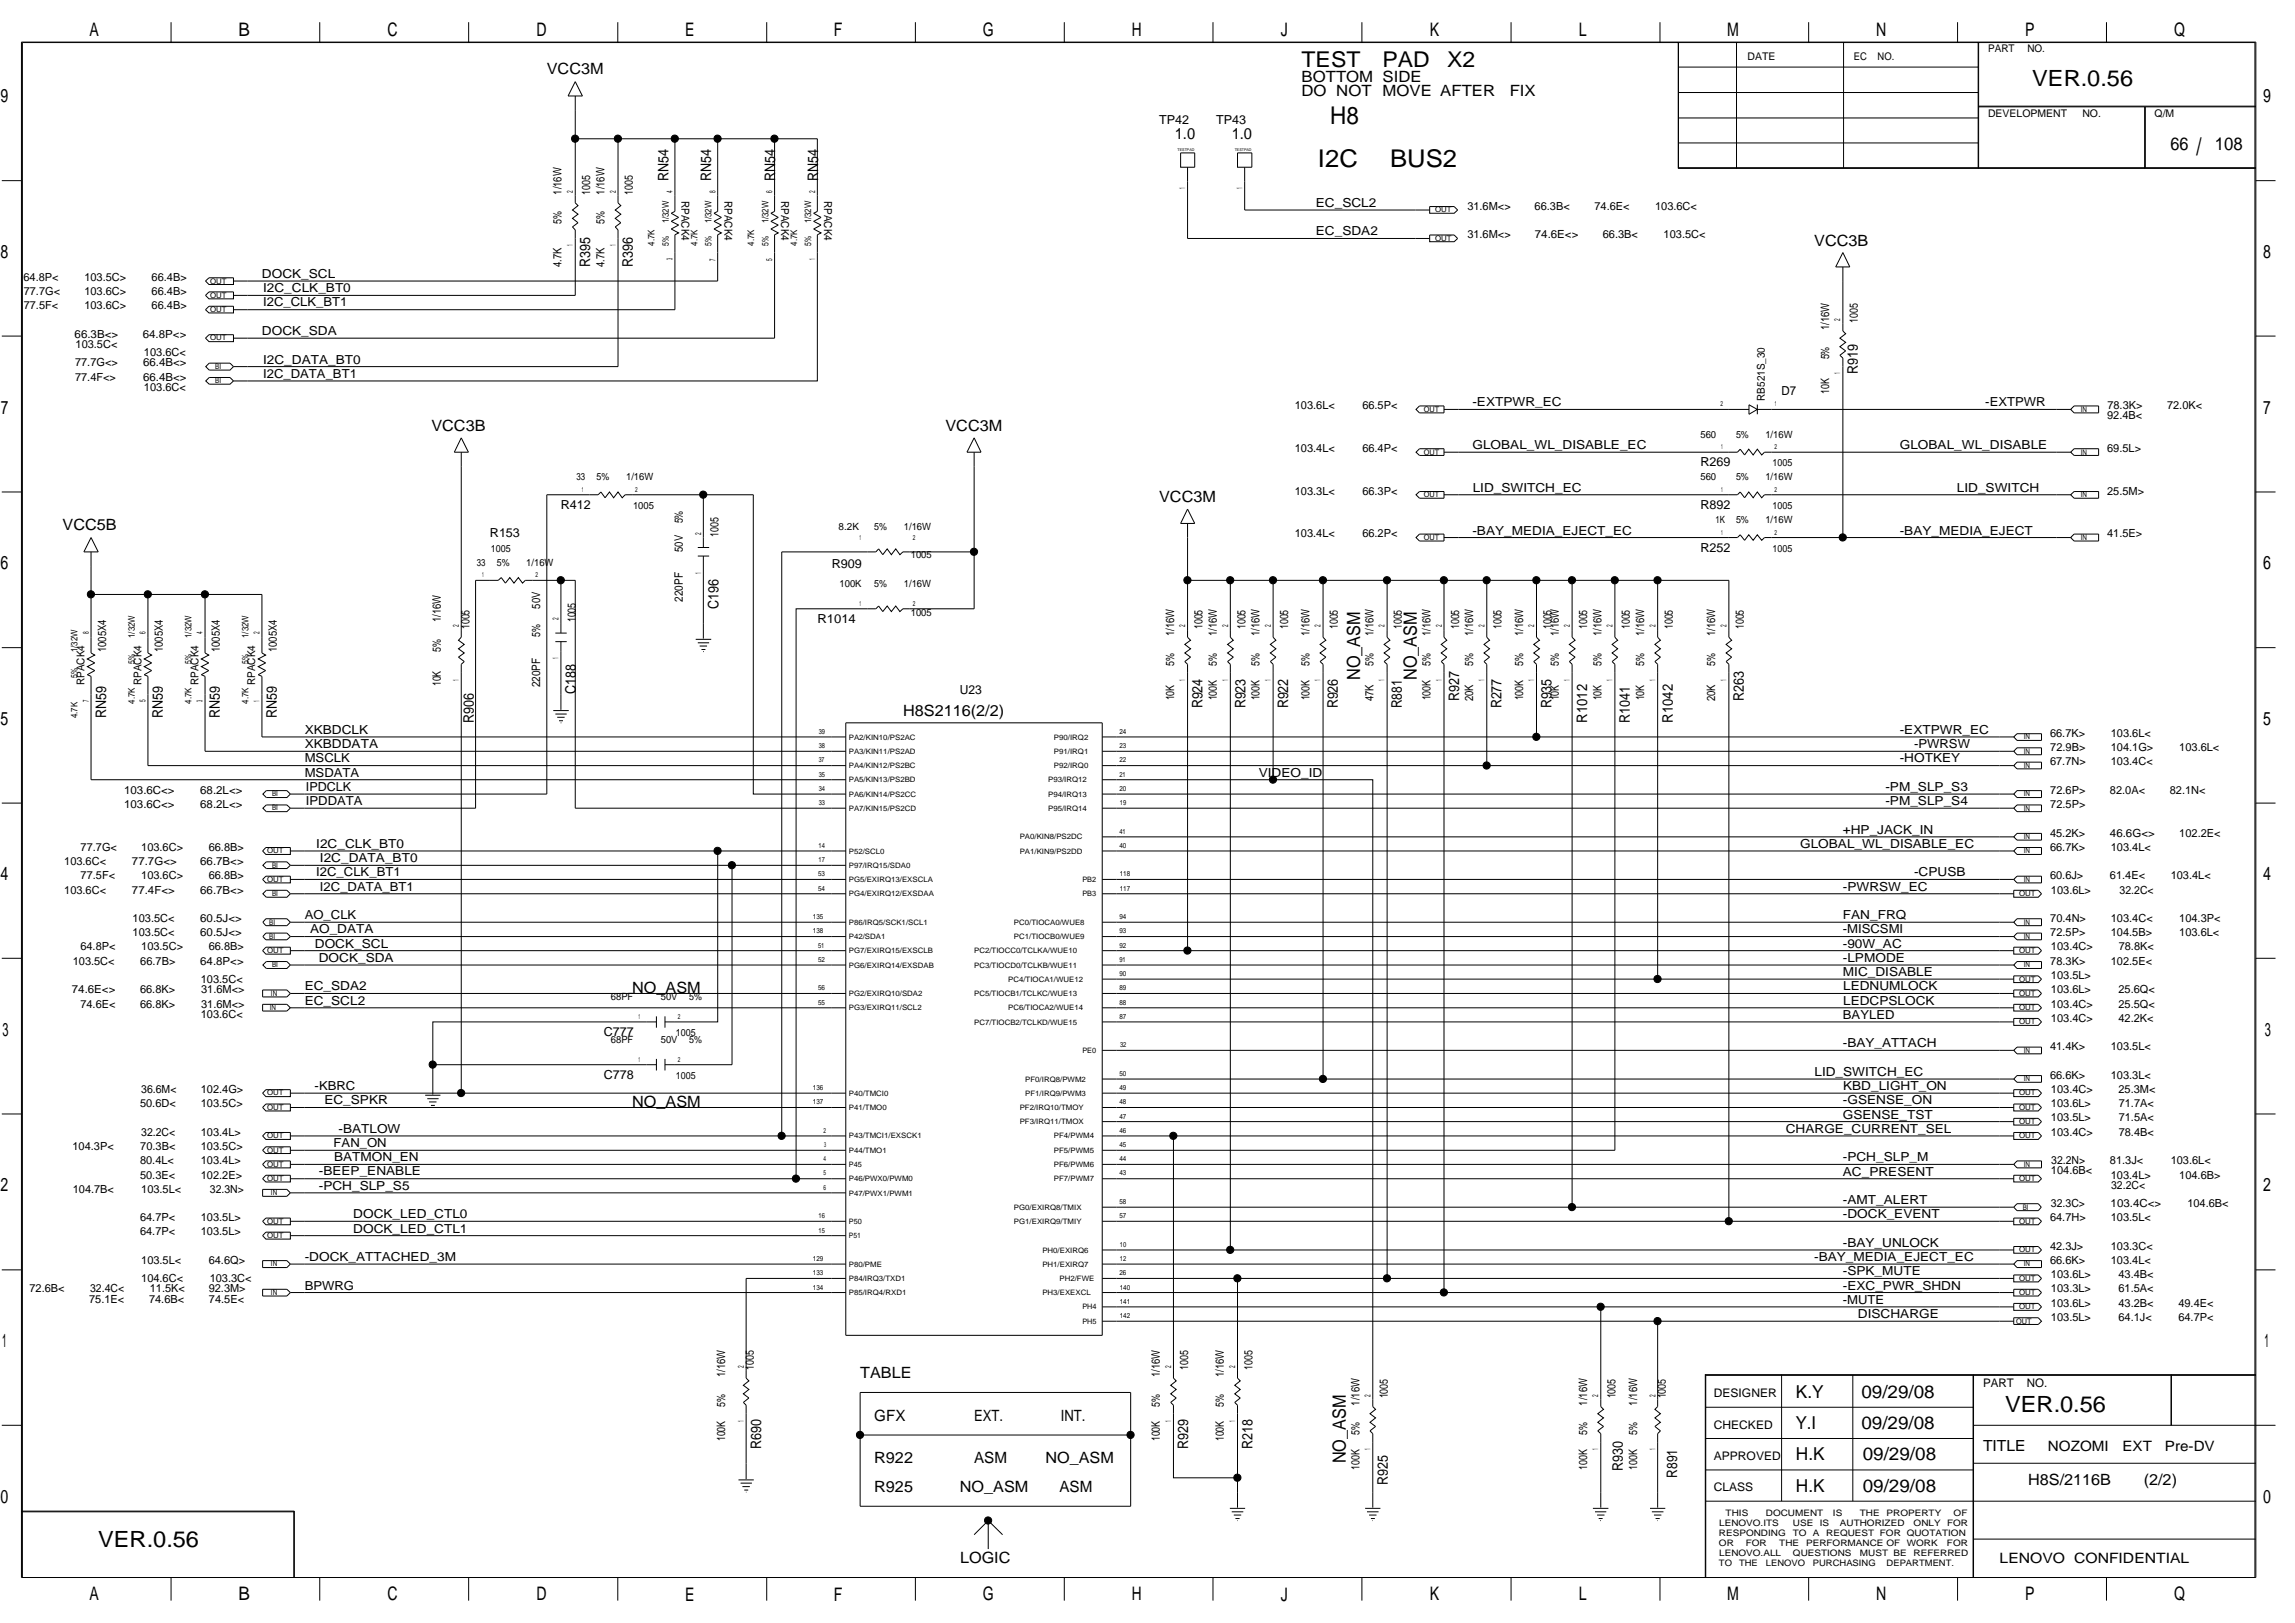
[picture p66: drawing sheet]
<svg xmlns="http://www.w3.org/2000/svg" width="420mm" height="297mm" viewBox="0 0 420 297" stroke-linecap="round" stroke-linejoin="round" font-family="sans-serif">
<defs><g id="words">
<g font-size="4.5">
<text x="243.5" y="22.7">H8</text>
<text x="241.3" y="30.6">I2C</text>
<text x="254.5" y="30.6">BUS2</text>
</g>
<text font-size="4.4" x="402.1" y="28.4">/</text>
<g font-size="4.1">
<text x="372.1" y="15.7">VER.0.56</text>
<text x="367.1" y="258.4">VER.0.56</text>
<text x="18" y="283.2">VER.0.56</text>
</g>
<g font-size="4">
<text x="238.3" y="12.3">TEST</text>
<text x="253.1" y="12.3">PAD</text>
<text x="265" y="12.3">X2</text>
</g>
<g font-size="3.4">
<text x="16.4" y="6.6">A</text>
<text x="43.6" y="6.6">B</text>
<text x="70.9" y="6.6">C</text>
<text x="98.2" y="6.6">D</text>
<text x="125.4" y="6.6">E</text>
<text x="152.7" y="6.6">F</text>
<text x="179.9" y="6.6">G</text>
<text x="207.2" y="6.6">H</text>
<text x="234.5" y="6.6">J</text>
<text x="261.8" y="6.6">K</text>
<text x="289" y="6.6">L</text>
<text x="316.2" y="6.6">M</text>
<text x="343.5" y="6.6">N</text>
<text x="370.8" y="6.6">P</text>
<text x="398" y="6.6">Q</text>
<text x=".1" y="18.8">9</text>
<text x="414.3" y="18.8">9</text>
<text x=".1" y="47.2">8</text>
<text x="414.3" y="47.2">8</text>
<text x=".2" y="75.7">7</text>
<text x="414.3" y="75.7">7</text>
<text x=".1" y="104.2">6</text>
<text x="414.3" y="104.2">6</text>
<text x=".1" y="132.7">5</text>
<text x="414.3" y="132.7">5</text>
<text x=".1" y="161.1">4</text>
<text x="414.3" y="161.1">4</text>
<text x=".5" y="189.6">3</text>
<text x="414.6" y="189.6">3</text>
<text x=".1" y="218.1">2</text>
<text x="414.3" y="218.1">2</text>
<text x=".4" y="246.6">1</text>
<text x="414.6" y="246.6">1</text>
<text x=".1" y="275.1">0</text>
<text x="414.3" y="275.1">0</text>
<text x="16.4" y="292.9">A</text>
<text x="43.6" y="292.9">B</text>
<text x="70.9" y="292.9">C</text>
<text x="98.2" y="292.9">D</text>
<text x="125.4" y="292.9">E</text>
<text x="152.7" y="292.9">F</text>
<text x="179.9" y="292.9">G</text>
<text x="207.2" y="292.9">H</text>
<text x="234.5" y="292.9">J</text>
<text x="261.8" y="292.9">K</text>
<text x="289" y="292.9">L</text>
<text x="316.2" y="292.9">M</text>
<text x="343.5" y="292.9">N</text>
<text x="370.8" y="292.9">P</text>
<text x="398" y="292.9">Q</text>
</g>
<g font-size="3.3">
<text x="397.4" y="27.4">66</text>
<text x="405.5" y="27.4">108</text>
<text x="249" y="124.5" transform="rotate(-90 249 124.5)">NO_ASM</text>
<text x="259.4" y="124.5" transform="rotate(-90 259.4 124.5)">NO_ASM</text>
<text x="328.8" y="255.8">K.Y</text>
<text x="340.8" y="255.8">09/29/08</text>
<text x="328.7" y="261.6">Y.I</text>
<text x="340.8" y="261.6">09/29/08</text>
<text x="246.4" y="267.8" transform="rotate(-90 246.4 267.8)">NO_ASM</text>
<text x="328.8" y="267.3">H.K</text>
<text x="341" y="267.3">09/29/08</text>
<text x="328.8" y="273">H.K</text>
<text x="341" y="273">09/29/08</text>
</g>
<g font-size="2.8">
<text x="100.1" y="13.6">VCC3M</text>
<text x="238.3" y="14.9">BOTTOM SIDE</text>
<text x="238.3" y="17.6">DO NOT MOVE AFTER</text>
<text x="276.4" y="17.6">FIX</text>
<text x="215.1" y="25.4">1.0</text>
<text x="225.5" y="25.4">1.0</text>
<text x="332.1" y="45">VCC3B</text>
<text x="79" y="78.8">VCC3B</text>
<text x="173.1" y="78.8">VCC3M</text>
<text x="212.2" y="91.9">VCC3M</text>
<text x="11.5" y="97.1">VCC5B</text>
<text x="165.3" y="131">H8S2116(2/2)</text>
<text x="115.7" y="181.8">NO_ASM</text>
<text x="115.7" y="202.7">NO_ASM</text>
<text x="157.5" y="252.2">TABLE</text>
<text x="160.1" y="260.1">GFX</text>
<text x="178.3" y="260.1">EXT.</text>
<text x="194.2" y="260.1">INT.</text>
<text x="160.1" y="267.8">R922</text>
<text x="178.3" y="267.8">ASM</text>
<text x="191.4" y="267.8">NO_ASM</text>
<text x="363" y="265.6">TITLE</text>
<text x="160.1" y="273.1">R925</text>
<text x="175.7" y="273.1">NO_ASM</text>
<text x="194" y="273.1">ASM</text>
<text x="371.3" y="271.8">H8S/2116B</text>
<text x="392.5" y="271.8">(2/2)</text>
<text x="175.8" y="286.1">LOGIC</text>
</g>
<g font-size="2.7">
<text x="122.4" y="33.2" transform="rotate(-90 122.4 33.2)">RN54</text>
<text x="130.2" y="33.2" transform="rotate(-90 130.2 33.2)">RN54</text>
<text x="141.9" y="33.2" transform="rotate(-90 141.9 33.2)">RN54</text>
<text x="149.8" y="33.2" transform="rotate(-90 149.8 33.2)">RN54</text>
<text x="108.1" y="48.9" transform="rotate(-90 108.1 48.9)">R395</text>
<text x="115.9" y="48.9" transform="rotate(-90 115.9 48.9)">R396</text>
<text x="340.1" y="68.4" transform="rotate(-90 340.1 68.4)">R919</text>
<text x="131.5" y="111.4" transform="rotate(-90 131.5 111.4)">C196</text>
<text x="19.4" y="131.4" transform="rotate(-90 19.4 131.4)">RN59</text>
<text x="29.8" y="131.4" transform="rotate(-90 29.8 131.4)">RN59</text>
<text x="40.2" y="131.4" transform="rotate(-90 40.2 131.4)">RN59</text>
<text x="50.7" y="131.4" transform="rotate(-90 50.7 131.4)">RN59</text>
<text x="105.4" y="127.1" transform="rotate(-90 105.4 127.1)">C188</text>
<text x="220.2" y="129.7" transform="rotate(-90 220.2 129.7)">R924</text>
<text x="228" y="129.7" transform="rotate(-90 228 129.7)">R923</text>
<text x="235.8" y="129.7" transform="rotate(-90 235.8 129.7)">R922</text>
<text x="244.9" y="129.7" transform="rotate(-90 244.9 129.7)">R926</text>
<text x="256.7" y="129.7" transform="rotate(-90 256.7 129.7)">R881</text>
<text x="267.1" y="128.4" transform="rotate(-90 267.1 128.4)">R927</text>
<text x="274.9" y="129.7" transform="rotate(-90 274.9 129.7)">R277</text>
<text x="284" y="129.7" transform="rotate(-90 284 129.7)">R935</text>
<text x="319.2" y="128.4" transform="rotate(-90 319.2 128.4)">R263</text>
<text x="86.7" y="132.3" transform="rotate(-90 86.7 132.3)">R906</text>
<text x="290.6" y="132.3" transform="rotate(-90 290.6 132.3)">R1012</text>
<text x="298.4" y="132.3" transform="rotate(-90 298.4 132.3)">R1041</text>
<text x="306.2" y="132.3" transform="rotate(-90 306.2 132.3)">R1042</text>
<text x="139.4" y="265.3" transform="rotate(-90 139.4 265.3)">R690</text>
<text x="217.5" y="265.3" transform="rotate(-90 217.5 265.3)">R929</text>
<text x="229.3" y="265.3" transform="rotate(-90 229.3 265.3)">R218</text>
<text x="297.1" y="269.2" transform="rotate(-90 297.1 269.2)">R930</text>
<text x="254.1" y="271.8" transform="rotate(-90 254.1 271.8)">R925</text>
<text x="307" y="270.5" transform="rotate(-90 307 270.5)">R891</text>
</g>
<g font-size="2.6">
<text x="374.9" y="265.5">NOZOMI</text>
<text x="388.6" y="265.5">EXT</text>
<text x="396.4" y="265.5">Pre-DV</text>
<text x="366.1" y="286.1">LENOVO CONFIDENTIAL</text>
</g>
<g font-size="2.3">
<text x="212.2" y="22.7">TP42</text>
<text x="222.7" y="22.7">TP43</text>
<text x="240.9" y="37.8">EC_SCL2</text>
<text x="240.9" y="43.1">EC_SDA2</text>
<text x="48" y="50.9">DOCK_SCL</text>
<text x="48.2" y="53.5">I2C_CLK_BT0</text>
<text x="48.2" y="56.1">I2C_CLK_BT1</text>
<text x="48" y="61.3">DOCK_SDA</text>
<text x="48.2" y="66.5">I2C_DATA_BT0</text>
<text x="48.2" y="69.1">I2C_DATA_BT1</text>
<text x="269.6" y="74.3">-EXTPWR_EC</text>
<text x="326.1" y="72.3">D7</text>
<text x="363.5" y="74.3">-EXTPWR</text>
<text x="269.6" y="82.2">GLOBAL_WL_DISABLE_EC</text>
<text x="347.8" y="82.2">GLOBAL_WL_DISABLE</text>
<text x="311.3" y="85.3">R269</text>
<text x="102.7" y="93.1">R412</text>
<text x="269.6" y="90">LID_SWITCH_EC</text>
<text x="311.3" y="93.1">R892</text>
<text x="358.3" y="90">LID_SWITCH</text>
<text x="89.7" y="98.3">R153</text>
<text x="269.6" y="97.8">-BAY_MEDIA_EJECT_EC</text>
<text x="311.3" y="101">R252</text>
<text x="347.8" y="97.8">-BAY_MEDIA_EJECT</text>
<text x="152.3" y="104">R909</text>
<text x="149.6" y="114">R1014</text>
<text x="175.7" y="127">U23</text>
<text x="55.8" y="136.9">XKBDDATA</text>
<text x="55.8" y="134.3">XKBDCLK</text>
<text x="347.8" y="134.3">-EXTPWR_EC</text>
<text x="350.4" y="136.9">-PWRSW</text>
<text x="55.8" y="142.2">MSDATA</text>
<text x="55.8" y="139.5">MSCLK</text>
<text x="230.5" y="142.2">VIDEO_ID</text>
<text x="347.8" y="139.5">-HOTKEY</text>
<text x="56" y="147.4">IPDDATA</text>
<text x="56" y="144.7">IPDCLK</text>
<text x="345.2" y="147.4">-PM_SLP_S4</text>
<text x="345.2" y="144.7">-PM_SLP_S3</text>
<text x="57.9" y="155.2">I2C_CLK_BT0</text>
<text x="329.6" y="155.2">GLOBAL_WL_DISABLE_EC</text>
<text x="337.4" y="152.6">+HP_JACK_IN</text>
<text x="57.9" y="160.4">I2C_CLK_BT1</text>
<text x="58.6" y="157.8">I2C_DATA_BT0</text>
<text x="350.4" y="160.4">-CPUSB</text>
<text x="58.6" y="163">I2C_DATA_BT1</text>
<text x="337.4" y="163">-PWRSW_EC</text>
<text x="55.8" y="168.2">AO_CLK</text>
<text x="56.8" y="170.8">AO_DATA</text>
<text x="57.6" y="173.4">DOCK_SCL</text>
<text x="337.4" y="168.2">FAN_FRQ</text>
<text x="337.4" y="170.8">-MISCSMI</text>
<text x="337.4" y="173.4">-90W_AC</text>
<text x="58.4" y="176.1">DOCK_SDA</text>
<text x="337.4" y="176.1">-LPMODE</text>
<text x="337.4" y="178.6">MIC_DISABLE</text>
<text x="55.8" y="181.3">EC_SDA2</text>
<text x="55.8" y="183.9">EC_SCL2</text>
<text x="337.4" y="181.3">LEDNUMLOCK</text>
<text x="337.4" y="183.9">LEDCPSLOCK</text>
<text x="110.5" y="189.6">C777</text>
<text x="337.4" y="186.5">BAYLED</text>
<text x="337.4" y="191.7">-BAY_ATTACH</text>
<text x="110.5" y="197.4">C778</text>
<text x="332.2" y="196.9">LID_SWITCH_EC</text>
<text x="57.6" y="199.5">-KBRC</text>
<text x="59.4" y="202.1">EC_SPKR</text>
<text x="337.4" y="202.1">-GSENSE_ON</text>
<text x="337.4" y="199.5">KBD_LIGHT_ON</text>
<text x="61.1" y="209.9">FAN_ON</text>
<text x="62" y="207.3">-BATLOW</text>
<text x="326.9" y="207.3">CHARGE_CURRENT_SEL</text>
<text x="337.4" y="204.7">GSENSE_TST</text>
<text x="58.4" y="215.1">-BEEP_ENABLE</text>
<text x="61.2" y="212.6">BATMON_EN</text>
<text x="337.4" y="215.1">AC_PRESENT</text>
<text x="337.4" y="212.6">-PCH_SLP_M</text>
<text x="58.4" y="217.8">-PCH_SLP_S5</text>
<text x="337.4" y="220.4">-AMT_ALERT</text>
<text x="64.7" y="225.6">DOCK_LED_CTL1</text>
<text x="64.7" y="223">DOCK_LED_CTL0</text>
<text x="337.4" y="223">-DOCK_EVENT</text>
<text x="55.8" y="230.8">-DOCK_ATTACHED_3M</text>
<text x="332.1" y="230.8">-BAY_MEDIA_EJECT_EC</text>
<text x="337.4" y="233.4">-SPK_MUTE</text>
<text x="337.4" y="228.2">-BAY_UNLOCK</text>
<text x="55.8" y="236">BPWRG</text>
<text x="337.4" y="238.6">-MUTE</text>
<text x="337.4" y="236">-EXC_PWR_SHDN</text>
<text x="340.1" y="241.2">DISCHARGE</text>
</g>
<g font-size="2.2">
<text x="313.8" y="255.7">DESIGNER</text>
<text x="363" y="253.8">PART</text>
<text x="371.1" y="253.8">NO.</text>
<text x="313.8" y="261.5">CHECKED</text>
<text x="313.8" y="267.2">APPROVED</text>
<text x="313.8" y="272.9">CLASS</text>
</g>
<g font-size="2.1">
<text x="102.8" y="35.6" transform="rotate(-90 102.8 35.6)">1/16W</text>
<text x="108.1" y="35.6" transform="rotate(-90 108.1 35.6)">1005</text>
<text x="110.6" y="35.6" transform="rotate(-90 110.6 35.6)">1/16W</text>
<text x="115.9" y="35.6" transform="rotate(-90 115.9 35.6)">1005</text>
<text x="102.8" y="41" transform="rotate(-90 102.8 41)">5%</text>
<text x="110.6" y="41" transform="rotate(-90 110.6 41)">5%</text>
<text x="102.8" y="48.9" transform="rotate(-90 102.8 48.9)">4.7K</text>
<text x="110.6" y="48.9" transform="rotate(-90 110.6 48.9)">4.7K</text>
<text x="340.1" y="59.1" transform="rotate(-90 340.1 59.1)">1005</text>
<text x="334.9" y="65.8" transform="rotate(-90 334.9 65.8)">5%</text>
<text x="334.9" y="60.4" transform="rotate(-90 334.9 60.4)">1/16W</text>
<text x="334.9" y="72.1" transform="rotate(-90 334.9 72.1)">10K</text>
<text x="125" y="95.8" transform="rotate(-90 125 95.8)">5%</text>
<text x="125" y="101" transform="rotate(-90 125 101)">50V</text>
<text x="131.5" y="98.2" transform="rotate(-90 131.5 98.2)">1005</text>
<text x="80.7" y="113.9" transform="rotate(-90 80.7 113.9)">1/16W</text>
<text x="98.9" y="111.4" transform="rotate(-90 98.9 111.4)">50V</text>
<text x="105.4" y="113.9" transform="rotate(-90 105.4 113.9)">1005</text>
<text x="125" y="110.1" transform="rotate(-90 125 110.1)">220PF</text>
<text x="19.4" y="119.4" transform="rotate(-90 19.4 119.4)">1005X4</text>
<text x="29.8" y="119.4" transform="rotate(-90 29.8 119.4)">1005X4</text>
<text x="40.2" y="119.4" transform="rotate(-90 40.2 119.4)">1005X4</text>
<text x="50.7" y="119.4" transform="rotate(-90 50.7 119.4)">1005X4</text>
<text x="80.7" y="119.3" transform="rotate(-90 80.7 119.3)">5%</text>
<text x="85.9" y="115.1" transform="rotate(-90 85.9 115.1)">1005</text>
<text x="98.9" y="116.6" transform="rotate(-90 98.9 116.6)">5%</text>
<text x="215" y="116.5" transform="rotate(-90 215 116.5)">1/16W</text>
<text x="220.2" y="115.1" transform="rotate(-90 220.2 115.1)">1005</text>
<text x="222.8" y="116.5" transform="rotate(-90 222.8 116.5)">1/16W</text>
<text x="228" y="115.1" transform="rotate(-90 228 115.1)">1005</text>
<text x="230.6" y="116.5" transform="rotate(-90 230.6 116.5)">1/16W</text>
<text x="235.8" y="115.1" transform="rotate(-90 235.8 115.1)">1005</text>
<text x="239.7" y="116.5" transform="rotate(-90 239.7 116.5)">1/16W</text>
<text x="244.9" y="115.1" transform="rotate(-90 244.9 115.1)">1005</text>
<text x="251.4" y="116.5" transform="rotate(-90 251.4 116.5)">1/16W</text>
<text x="256.7" y="115.1" transform="rotate(-90 256.7 115.1)">1005</text>
<text x="261.9" y="116.5" transform="rotate(-90 261.9 116.5)">1/16W</text>
<text x="267.1" y="115.1" transform="rotate(-90 267.1 115.1)">1005</text>
<text x="269.7" y="116.5" transform="rotate(-90 269.7 116.5)">1/16W</text>
<text x="274.9" y="115.1" transform="rotate(-90 274.9 115.1)">1005</text>
<text x="278.8" y="116.5" transform="rotate(-90 278.8 116.5)">1/16W</text>
<text x="284" y="115.1" transform="rotate(-90 284 115.1)">1005</text>
<text x="285.4" y="116.5" transform="rotate(-90 285.4 116.5)">1/16W</text>
<text x="290.6" y="115.1" transform="rotate(-90 290.6 115.1)">1005</text>
<text x="293.2" y="116.5" transform="rotate(-90 293.2 116.5)">1/16W</text>
<text x="298.4" y="115.1" transform="rotate(-90 298.4 115.1)">1005</text>
<text x="301" y="116.5" transform="rotate(-90 301 116.5)">1/16W</text>
<text x="306.2" y="115.1" transform="rotate(-90 306.2 115.1)">1005</text>
<text x="314" y="116.5" transform="rotate(-90 314 116.5)">1/16W</text>
<text x="319.2" y="115.1" transform="rotate(-90 319.2 115.1)">1005</text>
<text x="80.7" y="125.6" transform="rotate(-90 80.7 125.6)">10K</text>
<text x="98.9" y="125.8" transform="rotate(-90 98.9 125.8)">220PF</text>
<text x="215" y="121.8" transform="rotate(-90 215 121.8)">5%</text>
<text x="222.8" y="121.8" transform="rotate(-90 222.8 121.8)">5%</text>
<text x="230.6" y="121.8" transform="rotate(-90 230.6 121.8)">5%</text>
<text x="239.7" y="121.8" transform="rotate(-90 239.7 121.8)">5%</text>
<text x="251.4" y="121.8" transform="rotate(-90 251.4 121.8)">5%</text>
<text x="261.9" y="121.8" transform="rotate(-90 261.9 121.8)">5%</text>
<text x="269.7" y="121.8" transform="rotate(-90 269.7 121.8)">5%</text>
<text x="278.8" y="121.8" transform="rotate(-90 278.8 121.8)">5%</text>
<text x="285.4" y="121.8" transform="rotate(-90 285.4 121.8)">5%</text>
<text x="293.2" y="121.8" transform="rotate(-90 293.2 121.8)">5%</text>
<text x="301" y="121.8" transform="rotate(-90 301 121.8)">5%</text>
<text x="314" y="121.8" transform="rotate(-90 314 121.8)">5%</text>
<text x="215" y="128.2" transform="rotate(-90 215 128.2)">10K</text>
<text x="222.8" y="128.2" transform="rotate(-90 222.8 128.2)">100K</text>
<text x="230.6" y="128.2" transform="rotate(-90 230.6 128.2)">100K</text>
<text x="239.7" y="128.2" transform="rotate(-90 239.7 128.2)">100K</text>
<text x="251.4" y="128.4" transform="rotate(-90 251.4 128.4)">47K</text>
<text x="261.9" y="128.2" transform="rotate(-90 261.9 128.2)">100K</text>
<text x="269.7" y="128.4" transform="rotate(-90 269.7 128.4)">20K</text>
<text x="278.8" y="128.2" transform="rotate(-90 278.8 128.2)">100K</text>
<text x="285.4" y="128.2" transform="rotate(-90 285.4 128.2)">10K</text>
<text x="293.2" y="128.2" transform="rotate(-90 293.2 128.2)">10K</text>
<text x="301" y="128.2" transform="rotate(-90 301 128.2)">10K</text>
<text x="314" y="128.4" transform="rotate(-90 314 128.4)">20K</text>
<text x="138" y="250.7" transform="rotate(-90 138 250.7)">1005</text>
<text x="217.5" y="250.7" transform="rotate(-90 217.5 250.7)">1005</text>
<text x="229.3" y="250.7" transform="rotate(-90 229.3 250.7)">1005</text>
<text x="132.8" y="257.4" transform="rotate(-90 132.8 257.4)">5%</text>
<text x="132.8" y="252.1" transform="rotate(-90 132.8 252.1)">1/16W</text>
<text x="212.3" y="257.4" transform="rotate(-90 212.3 257.4)">5%</text>
<text x="212.3" y="252.1" transform="rotate(-90 212.3 252.1)">1/16W</text>
<text x="224.1" y="257.4" transform="rotate(-90 224.1 257.4)">5%</text>
<text x="224.1" y="252.1" transform="rotate(-90 224.1 252.1)">1/16W</text>
<text x="248.9" y="257.3" transform="rotate(-90 248.9 257.3)">1/16W</text>
<text x="254.1" y="255.9" transform="rotate(-90 254.1 255.9)">1005</text>
<text x="290.6" y="257.3" transform="rotate(-90 290.6 257.3)">1/16W</text>
<text x="295.8" y="255.9" transform="rotate(-90 295.8 255.9)">1005</text>
<text x="299.8" y="257.3" transform="rotate(-90 299.8 257.3)">1/16W</text>
<text x="305" y="255.9" transform="rotate(-90 305 255.9)">1005</text>
<text x="132.8" y="263.8" transform="rotate(-90 132.8 263.8)">100K</text>
<text x="212.3" y="263.8" transform="rotate(-90 212.3 263.8)">100K</text>
<text x="224.1" y="263.8" transform="rotate(-90 224.1 263.8)">100K</text>
<text x="248.9" y="262.6" transform="rotate(-90 248.9 262.6)">5%</text>
<text x="290.6" y="262.6" transform="rotate(-90 290.6 262.6)">5%</text>
<text x="299.8" y="262.6" transform="rotate(-90 299.8 262.6)">5%</text>
<text x="248.9" y="269" transform="rotate(-90 248.9 269)">100K</text>
<text x="290.6" y="269" transform="rotate(-90 290.6 269)">100K</text>
<text x="299.8" y="269" transform="rotate(-90 299.8 269)">100K</text>
</g>
<g font-size="2">
<text x="124.8" y="36.7" transform="rotate(90 124.8 36.7)">RPACK4</text>
<text x="132.6" y="36.7" transform="rotate(90 132.6 36.7)">RPACK4</text>
<text x="143" y="36.7" transform="rotate(90 143 36.7)">RPACK4</text>
<text x="150.9" y="36.7" transform="rotate(90 150.9 36.7)">RPACK4</text>
<text x="268.6" y="38.4">31.6M&lt;&gt;</text>
<text x="281" y="38.4">66.3B&lt;</text>
<text x="291.9" y="38.4">74.6E&lt;</text>
<text x="303" y="38.4">103.6C&lt;</text>
<text x="268.6" y="43.6">31.6M&lt;&gt;</text>
<text x="281" y="43.6">74.6E&lt;&gt;</text>
<text x="293.4" y="43.6">66.3B&lt;</text>
<text x="304.6" y="43.6">103.5C&lt;</text>
<text x="4.3" y="51.4">64.8P&lt;</text>
<text x="15.4" y="51.4">103.5C&gt;</text>
<text x="27.8" y="51.4">66.4B&gt;</text>
<text x="4.3" y="54">77.7G&lt;</text>
<text x="4.3" y="56.6">77.5F&lt;</text>
<text x="15.4" y="54">103.6C&gt;</text>
<text x="15.4" y="56.6">103.6C&gt;</text>
<text x="27.8" y="56.6">66.4B&gt;</text>
<text x="27.8" y="54">66.4B&gt;</text>
<text x="13.7" y="61.8">66.3B&lt;&gt;</text>
<text x="13.8" y="63.7">103.5C&lt;</text>
<text x="26.2" y="61.8">64.8P&lt;&gt;</text>
<text x="26.4" y="65.2">103.6C&lt;</text>
<text x="13.7" y="67.1">77.7G&lt;&gt;</text>
<text x="13.7" y="69.7">77.4F&lt;&gt;</text>
<text x="26.2" y="67.1">66.4B&lt;&gt;</text>
<text x="26.2" y="69.7">66.4B&lt;&gt;</text>
<text x="26.4" y="71.5">103.6C&lt;</text>
<text x="237.1" y="74.9">103.6L&lt;</text>
<text x="249.4" y="74.9">66.5P&lt;</text>
<text x="323.1" y="73.4" transform="rotate(-90 323.1 73.4)">RB521S_30</text>
<text x="385.8" y="76.8">92.4B&lt;</text>
<text x="385.8" y="74.9">78.3K&gt;</text>
<text x="396.7" y="74.9">72.0K&lt;</text>
<text x="237.1" y="82.7">103.4L&lt;</text>
<text x="249.4" y="82.7">66.4P&lt;</text>
<text x="385.8" y="82.7">69.5L&gt;</text>
<text x="237.1" y="90.5">103.3L&lt;</text>
<text x="249.4" y="90.5">66.3P&lt;</text>
<text x="385.8" y="90.5">25.5M&gt;</text>
<text x="237.1" y="98.3">103.4L&lt;</text>
<text x="249.4" y="98.3">66.2P&lt;</text>
<text x="385.8" y="98.3">41.5E&gt;</text>
<text x="15.4" y="125.4" transform="rotate(-90 15.4 125.4)">RPACK4</text>
<text x="25.9" y="125.4" transform="rotate(-90 25.9 125.4)">RPACK4</text>
<text x="36.3" y="125.4" transform="rotate(-90 36.3 125.4)">RPACK4</text>
<text x="46.7" y="125.4" transform="rotate(-90 46.7 125.4)">RPACK4</text>
<text x="375.3" y="134.8">66.7K&gt;</text>
<text x="375.4" y="137.5">72.9B&gt;</text>
<text x="386.5" y="137.5">104.1G&gt;</text>
<text x="386.5" y="134.8">103.6L&lt;</text>
<text x="399" y="137.5">103.6L&lt;</text>
<text x="375.3" y="140.1">67.7N&gt;</text>
<text x="386.5" y="140.1">103.4C&lt;</text>
<text x="22.7" y="145.3">103.6C&lt;&gt;</text>
<text x="22.7" y="147.9">103.6C&lt;&gt;</text>
<text x="36.6" y="145.3">68.2L&lt;&gt;</text>
<text x="36.6" y="147.9">68.2L&lt;&gt;</text>
<text x="375.4" y="147.9">72.5P&gt;</text>
<text x="375.4" y="145.3">72.6P&gt;</text>
<text x="386.3" y="145.3">82.0A&lt;</text>
<text x="397.2" y="145.3">82.1N&lt;</text>
<text x="14.8" y="155.7">77.7G&lt;</text>
<text x="25.9" y="155.7">103.6C&gt;</text>
<text x="38.2" y="155.7">66.8B&gt;</text>
<text x="375.3" y="155.7">66.7K&gt;</text>
<text x="375.3" y="153.1">45.2K&gt;</text>
<text x="386.3" y="153.1">46.6G&lt;&gt;</text>
<text x="386.4" y="155.7">103.4L&lt;</text>
<text x="399" y="153.1">102.2E&lt;</text>
<text x="11.8" y="158.3">103.6C&lt;</text>
<text x="14.8" y="160.9">77.5F&lt;</text>
<text x="24.2" y="158.3">77.7G&lt;&gt;</text>
<text x="25.9" y="160.9">103.6C&gt;</text>
<text x="36.6" y="158.3">66.7B&lt;&gt;</text>
<text x="38.2" y="160.9">66.8B&gt;</text>
<text x="375.3" y="160.9">60.6J&gt;</text>
<text x="386.3" y="160.9">61.4E&lt;</text>
<text x="397.4" y="160.9">103.4L&lt;</text>
<text x="11.8" y="163.5">103.6C&lt;</text>
<text x="24.2" y="163.5">77.4F&lt;&gt;</text>
<text x="36.6" y="163.5">66.7B&lt;&gt;</text>
<text x="375.5" y="163.5">103.6L&gt;</text>
<text x="388.1" y="163.5">32.2C&lt;</text>
<text x="14.7" y="173.9">64.8P&lt;</text>
<text x="24.3" y="168.7">103.5C&lt;</text>
<text x="24.3" y="171.4">103.5C&lt;</text>
<text x="25.9" y="173.9">103.5C&gt;</text>
<text x="36.6" y="168.7">60.5J&lt;&gt;</text>
<text x="36.6" y="171.4">60.5J&lt;&gt;</text>
<text x="38.2" y="173.9">66.8B&gt;</text>
<text x="375.4" y="168.7">70.4N&gt;</text>
<text x="375.4" y="171.4">72.5P&gt;</text>
<text x="375.5" y="173.9">103.4C&gt;</text>
<text x="386.4" y="168.7">103.4C&lt;</text>
<text x="386.4" y="171.4">104.5B&gt;</text>
<text x="387.9" y="173.9">78.8K&lt;</text>
<text x="399" y="168.7">104.3P&lt;</text>
<text x="399" y="171.4">103.6L&lt;</text>
<text x="13.3" y="176.6">103.5C&lt;</text>
<text x="25.7" y="176.6">66.7B&gt;</text>
<text x="36.6" y="176.6">64.8P&lt;&gt;</text>
<text x="36.8" y="179.9">103.5C&lt;</text>
<text x="375.4" y="176.6">78.3K&gt;</text>
<text x="375.5" y="179.2">103.5L&gt;</text>
<text x="386.5" y="176.6">102.5E&lt;</text>
<text x="13.2" y="181.8">74.6E&lt;&gt;</text>
<text x="14.7" y="184.4">74.6E&lt;</text>
<text x="25.6" y="184.4">66.8K&gt;</text>
<text x="25.6" y="181.8">66.8K&gt;</text>
<text x="36.8" y="184.4">31.6M&lt;&gt;</text>
<text x="36.8" y="181.8">31.6M&lt;&gt;</text>
<text x="375.5" y="181.8">103.6L&gt;</text>
<text x="375.5" y="184.4">103.4C&gt;</text>
<text x="387.8" y="181.8">25.6Q&lt;</text>
<text x="387.8" y="184.4">25.5Q&lt;</text>
<text x="36.8" y="186.3">103.6C&lt;</text>
<text x="375.5" y="187">103.4C&gt;</text>
<text x="387.8" y="187">42.2K&lt;</text>
<text x="375.3" y="192.2">41.4K&gt;</text>
<text x="375.3" y="197.4">66.6K&gt;</text>
<text x="386.5" y="192.2">103.5L&lt;</text>
<text x="386.5" y="197.4">103.3L&lt;</text>
<text x="25.6" y="202.6">50.6D&lt;</text>
<text x="25.9" y="200">36.6M&lt;</text>
<text x="36.8" y="200">102.4G&gt;</text>
<text x="36.8" y="202.6">103.5C&gt;</text>
<text x="375.5" y="202.6">103.6L&gt;</text>
<text x="375.5" y="200">103.4C&gt;</text>
<text x="387.8" y="200">25.3M&lt;</text>
<text x="387.9" y="202.6">71.7A&lt;</text>
<text x="25.9" y="207.9">32.2C&lt;</text>
<text x="36.8" y="207.9">103.4L&gt;</text>
<text x="375.5" y="207.9">103.4C&gt;</text>
<text x="375.5" y="205.2">103.5L&gt;</text>
<text x="387.9" y="207.9">78.4B&lt;</text>
<text x="387.9" y="205.2">71.5A&lt;</text>
<text x="13.3" y="210.5">104.3P&lt;</text>
<text x="25.6" y="215.7">50.3E&lt;</text>
<text x="25.6" y="213.1">80.4L&lt;</text>
<text x="25.7" y="210.5">70.3B&lt;</text>
<text x="36.8" y="215.7">102.2E&gt;</text>
<text x="36.8" y="213.1">103.4L&gt;</text>
<text x="36.8" y="210.5">103.5C&gt;</text>
<text x="375.5" y="214.9">104.6B&lt;</text>
<text x="375.5" y="213.1">32.2N&gt;</text>
<text x="386.3" y="213.1">81.3J&lt;</text>
<text x="386.4" y="215.7">103.4L&gt;</text>
<text x="397.4" y="213.1">103.6L&lt;</text>
<text x="399" y="215.7">104.6B&gt;</text>
<text x="13.3" y="218.3">104.7B&lt;</text>
<text x="25.9" y="218.3">103.5L&lt;</text>
<text x="38.4" y="218.3">32.3N&gt;</text>
<text x="375.5" y="220.9">32.3C&gt;</text>
<text x="386.4" y="220.9">103.4C&lt;&gt;</text>
<text x="386.5" y="217.6">32.2C&lt;</text>
<text x="400.5" y="220.9">104.6B&lt;</text>
<text x="25.6" y="226.1">64.7P&lt;</text>
<text x="25.6" y="223.5">64.7P&lt;</text>
<text x="36.8" y="226.1">103.5L&gt;</text>
<text x="36.8" y="223.5">103.5L&gt;</text>
<text x="375.3" y="223.5">64.7H&gt;</text>
<text x="386.4" y="223.5">103.5L&lt;</text>
<text x="25.9" y="231.3">103.5L&lt;</text>
<text x="38.2" y="231.3">64.6Q&gt;</text>
<text x="375.3" y="228.7">42.3J&gt;</text>
<text x="375.3" y="231.3">66.6K&gt;</text>
<text x="375.5" y="233.9">103.6L&gt;</text>
<text x="386.4" y="228.7">103.3C&lt;</text>
<text x="386.5" y="231.3">103.4L&lt;</text>
<text x="387.8" y="233.9">43.4B&lt;</text>
<text x="5.4" y="236.5">72.6B&lt;</text>
<text x="16.3" y="238.4">75.1E&lt;</text>
<text x="16.5" y="236.5">32.4C&lt;</text>
<text x="25.9" y="234.7">104.6C&lt;</text>
<text x="27.3" y="238.4">74.6B&lt;</text>
<text x="27.4" y="236.5">11.5K&lt;</text>
<text x="38.2" y="236.5">92.3M&gt;</text>
<text x="38.3" y="238.4">74.5E&lt;</text>
<text x="38.4" y="234.7">103.3C&lt;</text>
<text x="375.5" y="239.1">103.6L&gt;</text>
<text x="375.5" y="236.5">103.3L&gt;</text>
<text x="387.8" y="239.1">43.2B&lt;</text>
<text x="387.8" y="236.5">61.5A&lt;</text>
<text x="398.8" y="239.1">49.4E&lt;</text>
<text x="375.5" y="241.8">103.5L&gt;</text>
<text x="387.8" y="241.8">64.1J&lt;</text>
<text x="398.8" y="241.8">64.7P&lt;</text>
</g>
<g font-size="1.9">
<text x="319.9" y="11">DATE</text>
<text x="339.4" y="11">EC</text>
<text x="343.7" y="11">NO.</text>
<text x="364" y="9.5">PART</text>
<text x="371.2" y="9.5">NO.</text>
<text x="364" y="21.3">DEVELOPMENT</text>
<text x="381.2" y="21.3">NO.</text>
<text x="394.5" y="21.3">Q/M</text>
</g>
<g font-size="1.8">
<text x="311.3" y="80.1">560</text>
<text x="317.8" y="80.1">5%</text>
<text x="323.2" y="80.1">1/16W</text>
<text x="105.5" y="87.9">33</text>
<text x="109.2" y="87.9">5%</text>
<text x="114.6" y="87.9">1/16W</text>
<text x="311.3" y="87.9">560</text>
<text x="317.8" y="87.9">5%</text>
<text x="323.2" y="87.9">1/16W</text>
<text x="324.5" y="85.3">1005</text>
<text x="115.9" y="93.1">1005</text>
<text x="314.1" y="95.8">1K</text>
<text x="317.8" y="95.8">5%</text>
<text x="323.2" y="95.8">1/16W</text>
<text x="324.5" y="93.1">1005</text>
<text x="89.9" y="101">1005</text>
<text x="153.5" y="97">8.2K</text>
<text x="160.1" y="97">5%</text>
<text x="165.5" y="97">1/16W</text>
<text x="324.5" y="101">1005</text>
<text x="87.3" y="103.5">33</text>
<text x="91" y="103.5">5%</text>
<text x="96.3" y="103.5">1/16W</text>
<text x="153.7" y="107.4">100K</text>
<text x="160.1" y="107.4">5%</text>
<text x="165.5" y="107.4">1/16W</text>
<text x="166.7" y="102.2">1005</text>
<text x="166.7" y="112.6">1005</text>
<text x="111.8" y="183.1">68PF</text>
<text x="121" y="183.1">50V</text>
<text x="126.2" y="183.1">5%</text>
<text x="111.8" y="190.9">68PF</text>
<text x="121" y="190.9">50V</text>
<text x="123.7" y="189.6">1005</text>
<text x="126.2" y="190.9">5%</text>
<text x="123.7" y="197.4">1005</text>
</g>
<g font-size="1.7">
<text x="122.4" y="40.9" transform="rotate(-90 122.4 40.9)">1/32W</text>
<text x="130.2" y="40.9" transform="rotate(-90 130.2 40.9)">1/32W</text>
<text x="140.7" y="40.9" transform="rotate(-90 140.7 40.9)">1/32W</text>
<text x="148.5" y="40.9" transform="rotate(-90 148.5 40.9)">1/32W</text>
<text x="119.8" y="45" transform="rotate(-90 119.8 45)">4.7K</text>
<text x="122.4" y="45" transform="rotate(-90 122.4 45)">5%</text>
<text x="127.7" y="45" transform="rotate(-90 127.7 45)">4.7K</text>
<text x="130.2" y="45" transform="rotate(-90 130.2 45)">5%</text>
<text x="138.1" y="45" transform="rotate(-90 138.1 45)">4.7K</text>
<text x="140.7" y="45" transform="rotate(-90 140.7 45)">5%</text>
<text x="145.9" y="45" transform="rotate(-90 145.9 45)">4.7K</text>
<text x="148.5" y="45" transform="rotate(-90 148.5 45)">5%</text>
<text x="14.2" y="119.4" transform="rotate(-90 14.2 119.4)">1/32W</text>
<text x="24.7" y="116.8" transform="rotate(-90 24.7 116.8)">1/32W</text>
<text x="35.1" y="116.8" transform="rotate(-90 35.1 116.8)">1/32W</text>
<text x="45.5" y="116.8" transform="rotate(-90 45.5 116.8)">1/32W</text>
<text x="14.2" y="124" transform="rotate(-90 14.2 124)">5%</text>
<text x="24.7" y="121.5" transform="rotate(-90 24.7 121.5)">5%</text>
<text x="35.1" y="121.5" transform="rotate(-90 35.1 121.5)">5%</text>
<text x="45.5" y="121.5" transform="rotate(-90 45.5 121.5)">5%</text>
<text x="14.2" y="131.4" transform="rotate(-90 14.2 131.4)">4.7K</text>
<text x="24.7" y="128.8" transform="rotate(-90 24.7 128.8)">4.7K</text>
<text x="35.1" y="128.8" transform="rotate(-90 35.1 128.8)">4.7K</text>
<text x="45.5" y="128.8" transform="rotate(-90 45.5 128.8)">4.7K</text>
</g>
<g font-size="1.6">
<text x="314.7" y="281.2">RESPONDING</text>
<text x="314.7" y="279.3">LENOVO.ITS</text>
<text x="315.9" y="277.5">THIS</text>
<text x="323.3" y="277.5">DOCUMENT</text>
<text x="328.2" y="281.2">TO</text>
<text x="328.2" y="279.3">USE</text>
<text x="331.9" y="281.2">A</text>
<text x="333.2" y="279.3">IS</text>
<text x="334.3" y="281.2">REQUEST FOR QUOTATION</text>
<text x="335.6" y="277.5">IS</text>
<text x="336.8" y="279.3">AUTHORIZED</text>
<text x="340.5" y="277.5">THE</text>
<text x="345.4" y="277.5">PROPERTY</text>
<text x="350.3" y="279.3">ONLY</text>
<text x="356.5" y="279.3">FOR</text>
<text x="357.7" y="277.5">OF</text>
<text x="314.7" y="286.7">TO</text>
<text x="314.7" y="283">OR</text>
<text x="314.7" y="284.9">LENOVO.ALL</text>
<text x="318.4" y="286.7">THE</text>
<text x="319.6" y="283">FOR</text>
<text x="323.3" y="286.7">LENOVO</text>
<text x="325.7" y="283">THE</text>
<text x="328.2" y="284.9">QUESTIONS</text>
<text x="330.7" y="283">PERFORMANCE OF</text>
<text x="331.9" y="286.7">PURCHASING</text>
<text x="340.5" y="284.9">MUST BE</text>
<text x="345.4" y="286.7">DEPARTMENT.</text>
<text x="349.1" y="283">WORK</text>
<text x="350.3" y="284.9">REFERRED</text>
<text x="356.4" y="283">FOR</text>
</g>
<g font-size="1.5">
<text x="104.9" y="35.3" transform="rotate(-90 104.9 35.3)">2</text>
<text x="112.7" y="35.3" transform="rotate(-90 112.7 35.3)">2</text>
<text x="123.1" y="35.3" transform="rotate(-90 123.1 35.3)">4</text>
<text x="131" y="35.3" transform="rotate(-90 131 35.3)">8</text>
<text x="141.4" y="35.3" transform="rotate(-90 141.4 35.3)">6</text>
<text x="149.2" y="35.3" transform="rotate(-90 149.2 35.3)">2</text>
<text x="217" y="34.6" transform="rotate(-90 217 34.6)">1</text>
<text x="227.4" y="34.6" transform="rotate(-90 227.4 34.6)">1</text>
<text x="104.9" y="45" transform="rotate(-90 104.9 45)">1</text>
<text x="112.7" y="45" transform="rotate(-90 112.7 45)">1</text>
<text x="123.1" y="47.6" transform="rotate(-90 123.1 47.6)">3</text>
<text x="131" y="47.7" transform="rotate(-90 131 47.7)">7</text>
<text x="141.4" y="47.8" transform="rotate(-90 141.4 47.8)">5</text>
<text x="149.2" y="47.7" transform="rotate(-90 149.2 47.7)">1</text>
<text x="336.9" y="58.8" transform="rotate(-90 336.9 58.8)">2</text>
<text x="336.9" y="68.5" transform="rotate(-90 336.9 68.5)">1</text>
<text x="128.3" y="97.9" transform="rotate(-90 128.3 97.9)">2</text>
<text x="128.3" y="105" transform="rotate(-90 128.3 105)">1</text>
<text x="102.3" y="113.5" transform="rotate(-90 102.3 113.5)">2</text>
<text x="16.2" y="116.1" transform="rotate(-90 16.2 116.1)">8</text>
<text x="26.7" y="116.1" transform="rotate(-90 26.7 116.1)">6</text>
<text x="37.1" y="116.1" transform="rotate(-90 37.1 116.1)">4</text>
<text x="47.5" y="116.1" transform="rotate(-90 47.5 116.1)">2</text>
<text x="84" y="114.8" transform="rotate(-90 84 114.8)">2</text>
<text x="217" y="114.8" transform="rotate(-90 217 114.8)">2</text>
<text x="224.8" y="114.8" transform="rotate(-90 224.8 114.8)">2</text>
<text x="232.7" y="114.8" transform="rotate(-90 232.7 114.8)">2</text>
<text x="241.8" y="114.8" transform="rotate(-90 241.8 114.8)">2</text>
<text x="253.5" y="114.8" transform="rotate(-90 253.5 114.8)">2</text>
<text x="263.9" y="114.8" transform="rotate(-90 263.9 114.8)">2</text>
<text x="271.8" y="114.8" transform="rotate(-90 271.8 114.8)">2</text>
<text x="280.9" y="114.8" transform="rotate(-90 280.9 114.8)">2</text>
<text x="287.4" y="114.8" transform="rotate(-90 287.4 114.8)">2</text>
<text x="295.2" y="114.8" transform="rotate(-90 295.2 114.8)">2</text>
<text x="303.1" y="114.8" transform="rotate(-90 303.1 114.8)">2</text>
<text x="316.1" y="114.8" transform="rotate(-90 316.1 114.8)">2</text>
<text x="84" y="124.6" transform="rotate(-90 84 124.6)">1</text>
<text x="102.3" y="120.7" transform="rotate(-90 102.3 120.7)">1</text>
<text x="217" y="124.6" transform="rotate(-90 217 124.6)">1</text>
<text x="224.8" y="124.6" transform="rotate(-90 224.8 124.6)">1</text>
<text x="232.7" y="124.6" transform="rotate(-90 232.7 124.6)">1</text>
<text x="241.8" y="124.6" transform="rotate(-90 241.8 124.6)">1</text>
<text x="253.5" y="124.6" transform="rotate(-90 253.5 124.6)">1</text>
<text x="263.9" y="124.6" transform="rotate(-90 263.9 124.6)">1</text>
<text x="271.8" y="124.6" transform="rotate(-90 271.8 124.6)">1</text>
<text x="280.9" y="124.6" transform="rotate(-90 280.9 124.6)">1</text>
<text x="287.4" y="124.6" transform="rotate(-90 287.4 124.6)">1</text>
<text x="295.2" y="124.6" transform="rotate(-90 295.2 124.6)">1</text>
<text x="303.1" y="124.6" transform="rotate(-90 303.1 124.6)">1</text>
<text x="316.1" y="124.6" transform="rotate(-90 316.1 124.6)">1</text>
<text x="16.2" y="128.5" transform="rotate(-90 16.2 128.5)">7</text>
<text x="26.7" y="128.6" transform="rotate(-90 26.7 128.6)">5</text>
<text x="37.1" y="128.4" transform="rotate(-90 37.1 128.4)">3</text>
<text x="47.5" y="128.5" transform="rotate(-90 47.5 128.5)">1</text>
<text x="136.2" y="250.4" transform="rotate(-90 136.2 250.4)">2</text>
<text x="214.4" y="250.4" transform="rotate(-90 214.4 250.4)">2</text>
<text x="226.1" y="250.4" transform="rotate(-90 226.1 250.4)">2</text>
<text x="250.9" y="255.6" transform="rotate(-90 250.9 255.6)">2</text>
<text x="292.6" y="255.6" transform="rotate(-90 292.6 255.6)">2</text>
<text x="303.1" y="255.6" transform="rotate(-90 303.1 255.6)">2</text>
<text x="136.2" y="260.2" transform="rotate(-90 136.2 260.2)">1</text>
<text x="214.4" y="260.2" transform="rotate(-90 214.4 260.2)">1</text>
<text x="226.1" y="260.2" transform="rotate(-90 226.1 260.2)">1</text>
<text x="250.9" y="265.4" transform="rotate(-90 250.9 265.4)">1</text>
<text x="292.6" y="265.4" transform="rotate(-90 292.6 265.4)">1</text>
<text x="303.1" y="265.4" transform="rotate(-90 303.1 265.4)">1</text>
</g>
<g font-size="1.4">
<text x="262.8" y="38.9">OUT</text>
<text x="262.8" y="44.1">OUT</text>
<text x="38.5" y="51.9">OUT</text>
<text x="38.5" y="57.1">OUT</text>
<text x="38.5" y="54.5">OUT</text>
<text x="38.5" y="62.3">OUT</text>
<text x="39.4" y="70.1">BI</text>
<text x="39.4" y="67.5">BI</text>
<text x="260.7" y="75.4">OUT</text>
<text x="380.9" y="75.4">IN</text>
<text x="260.7" y="83.2">OUT</text>
<text x="380.9" y="83.2">IN</text>
<text x="260.7" y="91">OUT</text>
<text x="380.9" y="91">IN</text>
<text x="260.7" y="98.8">OUT</text>
<text x="380.9" y="98.8">IN</text>
<text x="155.4" y="135.4">PA2/KIN10/PS2AC</text>
<text x="155.4" y="138">PA3/KIN11/PS2AD</text>
<text x="192.9" y="135.4">P90/IRQ2</text>
<text x="192.9" y="138">P91/IRQ1</text>
<text x="370.5" y="137.9">IN</text>
<text x="370.5" y="135.3">IN</text>
<text x="155.4" y="140.6">PA4/KIN12/PS2BC</text>
<text x="155.4" y="143.2">PA5/KIN13/PS2BD</text>
<text x="191.9" y="143.2">P93/IRQ12</text>
<text x="192.9" y="140.6">P92/IRQ0</text>
<text x="370.5" y="140.5">IN</text>
<text x="49.8" y="145.8">BI</text>
<text x="49.8" y="148.3">BI</text>
<text x="155.4" y="145.8">PA6/KIN14/PS2CC</text>
<text x="155.4" y="148.4">PA7/KIN15/PS2CD</text>
<text x="191.9" y="145.8">P94/IRQ13</text>
<text x="191.9" y="148.4">P95/IRQ14</text>
<text x="370.5" y="145.8">IN</text>
<text x="370.5" y="148.3">IN</text>
<text x="186.7" y="153.6">PA0/KIN8/PS2DC</text>
<text x="370.5" y="153.6">IN</text>
<text x="48.9" y="161.4">OUT</text>
<text x="48.9" y="156.2">OUT</text>
<text x="49.8" y="158.8">BI</text>
<text x="155.4" y="156.2">P52/SCL0</text>
<text x="155.4" y="158.8">P97/IRQ15/SDA0</text>
<text x="155.4" y="161.5">PG5/EXIRQ13/EXSCLA</text>
<text x="186.7" y="156.2">PA1/KIN9/PS2DD</text>
<text x="198.2" y="161.5">PB2</text>
<text x="370.5" y="156.2">IN</text>
<text x="370.5" y="161.4">IN</text>
<text x="49.8" y="164">BI</text>
<text x="155.4" y="164">PG4/EXIRQ12/EXSDAA</text>
<text x="198.2" y="164">PB3</text>
<text x="369.6" y="164">OUT</text>
<text x="49.3" y="169.2">BI</text>
<text x="49.3" y="171.8">BI</text>
<text x="155.4" y="169.2">P86/IRQ5/SCK1/SCL1</text>
<text x="155.4" y="171.9">P42/SDA1</text>
<text x="185.6" y="169.2">PC0/TIOCA0/WUE8</text>
<text x="185.6" y="171.9">PC1/TIOCB0/WUE9</text>
<text x="370.5" y="169.2">IN</text>
<text x="370.5" y="171.8">IN</text>
<text x="48.9" y="174.4">OUT</text>
<text x="49.8" y="177">BI</text>
<text x="155.4" y="174.5">PG7/EXIRQ15/EXSCLB</text>
<text x="155.4" y="177.1">PG6/EXIRQ14/EXSDAB</text>
<text x="178.3" y="174.5">PC2/TIOCC0/TCLKA/WUE10</text>
<text x="178.3" y="177.1">PC3/TIOCD0/TCLKB/WUE11</text>
<text x="184.6" y="179.7">PC4/TIOCA1/WUE12</text>
<text x="369.6" y="179.7">OUT</text>
<text x="369.6" y="174.4">OUT</text>
<text x="370.5" y="177">IN</text>
<text x="49.4" y="184.9">IN</text>
<text x="49.6" y="182.2">IN</text>
<text x="155.4" y="182.3">PG2/EXIRQ10/SDA2</text>
<text x="155.4" y="184.9">PG3/EXIRQ11/SCL2</text>
<text x="178.3" y="182.3">PC5/TIOCB1/TCLKC/WUE13</text>
<text x="184.6" y="184.9">PC6/TIOCA2/WUE14</text>
<text x="369.6" y="184.9">OUT</text>
<text x="369.6" y="182.2">OUT</text>
<text x="178.3" y="187.5">PC7/TIOCB2/TCLKD/WUE15</text>
<text x="369.6" y="187.5">OUT</text>
<text x="187.7" y="198">PF0/IRQ8/PWM2</text>
<text x="198.2" y="192.7">PE0</text>
<text x="370.5" y="197.9">IN</text>
<text x="370.5" y="192.7">IN</text>
<text x="48.9" y="200.5">OUT</text>
<text x="48.9" y="203.1">OUT</text>
<text x="155.4" y="200.5">P40/TMCI0</text>
<text x="155.4" y="203.2">P41/TMO0</text>
<text x="186.7" y="203.2">PF2/IRQ10/TMOY</text>
<text x="187.7" y="200.5">PF1/IRQ9/PWM3</text>
<text x="369.6" y="200.5">OUT</text>
<text x="369.6" y="203.1">OUT</text>
<text x="48.9" y="208.3">OUT</text>
<text x="155.4" y="208.4">P43/TMCI1/EXSCK1</text>
<text x="186.7" y="205.8">PF3/IRQ11/TMOX</text>
<text x="192.9" y="208.4">PF4/PWM4</text>
<text x="369.6" y="208.3">OUT</text>
<text x="369.6" y="205.7">OUT</text>
<text x="48.9" y="210.9">OUT</text>
<text x="48.9" y="213.5">OUT</text>
<text x="155.4" y="211">P44/TMO1</text>
<text x="155.4" y="213.6">P45</text>
<text x="192.9" y="211">PF5/PWM5</text>
<text x="192.9" y="213.6">PF6/PWM6</text>
<text x="370.5" y="213.5">IN</text>
<text x="48.9" y="216.2">OUT</text>
<text x="49.6" y="218.7">IN</text>
<text x="155.4" y="216.2">P46/PWX0/PWM0</text>
<text x="155.4" y="218.8">P47/PWX1/PWM1</text>
<text x="185.6" y="221.4">PG0/EXIRQ8/TMIX</text>
<text x="192.9" y="216.2">PF7/PWM7</text>
<text x="369.6" y="216.2">OUT</text>
<text x="370.3" y="221.4">BI</text>
<text x="48.9" y="224">OUT</text>
<text x="48.9" y="226.6">OUT</text>
<text x="155.4" y="224">P50</text>
<text x="155.4" y="226.6">P51</text>
<text x="185.6" y="224">PG1/EXIRQ9/TMIY</text>
<text x="369.6" y="224">OUT</text>
<text x="49.6" y="231.7">IN</text>
<text x="155.4" y="231.9">P80/PME</text>
<text x="190.8" y="229.2">PH0/EXIRQ6</text>
<text x="190.8" y="231.9">PH1/EXIRQ7</text>
<text x="369.6" y="229.2">OUT</text>
<text x="370.5" y="231.8">IN</text>
<text x="49.6" y="236.9">IN</text>
<text x="155.4" y="234.4">P84/IRQ3/TXD1</text>
<text x="155.4" y="237.1">P85/IRQ4/RXD1</text>
<text x="190.8" y="237.1">PH3/EXEXCL</text>
<text x="194" y="234.4">PH2/FWE</text>
<text x="198.2" y="239.6">PH4</text>
<text x="369.6" y="237">OUT</text>
<text x="369.6" y="234.4">OUT</text>
<text x="369.6" y="239.6">OUT</text>
<text x="198.2" y="242.3">PH5</text>
<text x="369.1" y="242.2">OUT</text>
</g>
<g font-size="1.3">
<text x="315" y="74.3">2</text>
<text x="324.9" y="74.3">1</text>
<text x="315.1" y="82.2">1</text>
<text x="324.9" y="82.2">2</text>
<text x="106.5" y="90">1</text>
<text x="116.3" y="90">2</text>
<text x="315.1" y="90">1</text>
<text x="324.9" y="90">2</text>
<text x="157.3" y="98.8">1</text>
<text x="167.1" y="98.8">2</text>
<text x="315.1" y="97.8">1</text>
<text x="324.9" y="97.8">2</text>
<text x="88.3" y="105.7">1</text>
<text x="98" y="105.7">2</text>
<text x="157.3" y="110.9">1</text>
<text x="167.1" y="110.9">2</text>
<text x="149.9" y="134.3">39</text>
<text x="149.9" y="136.9">38</text>
<text x="204.9" y="134.3">24</text>
<text x="204.9" y="136.9">23</text>
<text x="149.9" y="139.5">37</text>
<text x="149.9" y="142.2">35</text>
<text x="204.9" y="139.5">22</text>
<text x="204.9" y="142.2">21</text>
<text x="149.9" y="144.7">34</text>
<text x="149.9" y="147.4">33</text>
<text x="204.9" y="144.7">20</text>
<text x="205" y="147.4">19</text>
<text x="149.8" y="155.2">14</text>
<text x="204.9" y="152.6">41</text>
<text x="204.9" y="155.2">40</text>
<text x="149.8" y="160.4">53</text>
<text x="149.8" y="157.8">17</text>
<text x="205" y="160.4">118</text>
<text x="149.8" y="163">54</text>
<text x="205" y="163">117</text>
<text x="148.8" y="170.8">138</text>
<text x="148.8" y="168.2">135</text>
<text x="149.8" y="173.4">51</text>
<text x="204.9" y="168.2">94</text>
<text x="204.9" y="170.8">93</text>
<text x="204.9" y="173.4">92</text>
<text x="149.8" y="176.1">52</text>
<text x="204.9" y="176.1">91</text>
<text x="204.9" y="178.6">90</text>
<text x="149.8" y="181.3">56</text>
<text x="149.8" y="183.9">55</text>
<text x="204.9" y="181.3">89</text>
<text x="204.9" y="183.9">88</text>
<text x="116.9" y="186.5">1</text>
<text x="124.1" y="186.5">2</text>
<text x="204.9" y="186.5">87</text>
<text x="205.1" y="191.7">32</text>
<text x="116.9" y="194.3">1</text>
<text x="124.1" y="194.3">2</text>
<text x="204.9" y="196.9">50</text>
<text x="148.8" y="202.1">137</text>
<text x="148.8" y="199.5">136</text>
<text x="204.9" y="199.5">49</text>
<text x="204.9" y="202.1">48</text>
<text x="150.7" y="207.3">2</text>
<text x="150.9" y="209.9">3</text>
<text x="204.9" y="204.7">47</text>
<text x="204.9" y="207.3">46</text>
<text x="204.9" y="209.9">45</text>
<text x="150.7" y="215.1">5</text>
<text x="150.7" y="212.6">4</text>
<text x="204.9" y="212.6">44</text>
<text x="204.9" y="215.1">43</text>
<text x="150.7" y="217.8">6</text>
<text x="204.9" y="220.4">58</text>
<text x="149.8" y="223">16</text>
<text x="149.8" y="225.6">15</text>
<text x="204.9" y="223">57</text>
<text x="148.8" y="233.4">133</text>
<text x="148.8" y="230.8">129</text>
<text x="204.9" y="233.4">26</text>
<text x="205" y="230.8">12</text>
<text x="205" y="228.2">10</text>
<text x="148.8" y="236">134</text>
<text x="205" y="238.6">141</text>
<text x="205" y="236">140</text>
<text x="205" y="241.2">142</text>
</g>
<g font-size=".7">
<text x="215.6" y="27.6">TESTPAD</text>
<text x="226" y="27.6">TESTPAD</text>
</g>
</g></defs>
<g fill="none" stroke="#000" stroke-width=".18">
<path d="M3.9 7.7h409.1v281h-409.1zM31.3 4.1v3.6M58.5 4.1v3.6M85.8 4.1v3.6M105.3 17.6v19.5l.5 .5-1 .8 1 .8-1 .8 1 .8-1 .7 .5 .6v12h-62.6M105.3 14.9l1.3 2.7h-2.6zM113.1 4.1v3.6M140.4 4.1v3.6M167.6 4.1v3.6M194.8 4.1v3.6M222.1 4.1v3.6M249.3 4.1v3.6"/>
<path d="M276.6 4.1v3.6M303.9 4.1v3.6M307.2 7.7v23.1h105.8M307.2 12.3h55M307.2 16.9h55M307.3 7.7v23.1M317.9 7.7v23.1M331.1 4.1v3.6M337.5 7.7v23.1M358.4 4.1v3.6M362.2 19.6h50.8M362.2 7.7v23.1"/>
<path d="M362.2 19.4h50.8M385.6 4.1v3.6M392.6 19.6v11.2M392.8 19.6v11.2M.3 33.1h3.6M105.3 25.4h18.3M113.1 25.4v11.7l.6 .5-1.1 .8 1.1 .8-1.1 .8 1.1 .8-1.1 .7 .5 .6v25h-70.4M131.4 25.4h-7.8v13.3l-.7 .3 1.3 .8-1.3 .7 1.3 .7-1.3 .7 1.3 .7-.6 .4v13.7h-80.9M131.4 25.4v13.3l-.7 .3 1.4 .8-1.4 .7 1.4 .7-1.4 .7 1.4 .7-.7 .4v8.4h-88.7M131.4 25.4h18.2v13.3l-.6 .3 1.3 .8-1.3 .7 1.3 .7-1.3 .7 1.3 .7-.7 .4v26.7h-106.9M141.8 25.4v13.3l-.7 .3 1.4 .8-1.4 .7 1.4 .7-1.4 .7 1.4 .7-.7 .4v18.9h-99.1M216.1 28h2.6v2.6h-2.6z"/>
<path d="M217.4 30.6v13h44.3M226.6 28h2.6v2.6h-2.6zM227.9 30.6v7.8h33.8M261.7 37.8h4.5l.7 .6-.7 .6h-4.5zM307.2 30.7h105.8M307.2 21.6h55M307.3 26.2h54.9M413 33.1h3.6M37.6 51.4l.7-.6h4.4v1.3h-4.4zM38.3 53.4h4.4v1.3h-4.4l-.7-.6zM38.3 56h4.4v1.3h-4.4l-.7-.6zM261.7 43h4.5l.7 .6-.7 .6h-4.5z"/>
<path d="M337.4 48.9v11.7l.5 .5-1.1 .8 1.1 .8-1.1 .8 1.1 .7-1.1 .8 .6 .5v32.9h41.7M337.4 46.2l1.3 2.7h-2.6zM.3 61.5h3.6M37.7 67.1l.6-.6h3.8l.6 .6-.6 .6h-3.8zM38.3 61.3h4.4v1.2h-4.4l-.7-.6zM38.3 69.1h3.8l.6 .6-.6 .6h-3.8l-.6-.6zM259.2 74.9l.7-.6h4.5v1.3h-4.5zM264.4 74.9h55.8M320.2 74.1l1.5 .8-1.5 .9zM321.7 74v1.8M379.1 74.9l.6-.6h4.5v1.3h-4.5zM379.1 74.9h-57.4"/>
<path d="M413 61.5h3.6M.3 90h3.6M16.7 98.4l1.3 2.6h-2.6zM84.4 82.8v33.8l-.5 .6 1.1 .7-1.1 .8 1.1 .8-1.1 .8 1.1 .8-.6 .5v78.5M84.4 80.1l1.4 2.7h-2.6zM128.8 90.6v9.6M178.3 82.8v28.6h-13l-.5 .5-.8-1-.8 1-.8-1-.8 1-.7-1-.6 .5h-14.6v104.3h9.1M178.3 80.1l1.3 2.7h-2.6zM217.4 95.8v10.4M217.4 93.2l1.3 2.6h-2.6zM259.2 98.4l.7-.7h4.5v1.3h-4.5zM259.2 90.6l.7-.6h4.5v1.2h-4.5z"/>
<path d="M259.9 82.1h4.5v1.3h-4.5l-.7-.6zM264.4 82.8h53.7l.5-.6 .8 1.1 .8-1.1 .8 1.1 .7-1.1 .8 1.1 .5-.5h56.1M264.4 90.6h53.7l.5-.6 .8 1.1 .8-1.1 .8 1.1 .7-1.1 .8 1.1 .5-.5h56.1M337.4 98.4h-14.4l-.5 .5-.8-1-.7 1-.8-1-.8 1-.8-1-.5 .5h-53.7M379.1 90.6l.6-.6h4.5v1.2h-4.5zM379.1 98.4l.6-.7h4.5v1.3h-4.5zM379.7 82.1h4.5v1.3h-4.5l-.6-.6zM413 90h3.6M.3 118.5h3.6M16.7 101v18.5l.6 .4-1.3 .7 1.3 .7-1.3 .7 1.3 .7-1.3 .8 .7 .3v18.9h138.1M16.7 108.8h31.3v10.7l.6 .4-1.3 .7 1.3 .7-1.3 .7 1.3 .7-1.3 .8 .7 .3v11.1h106.8M27.1 108.8v10.7l.7 .4-1.4 .7 1.4 .7-1.4 .7 1.4 .7-1.4 .8 .7 .3v16.3h127.7"/>
<path d="M37.5 108.8v10.7l.7 .4-1.3 .7 1.3 .7-1.3 .7 1.3 .7-1.3 .8 .6 .3v13.7h117.3M101.7 115.9h2M101.7 117.4h2M102.7 117.4v12.5M102.7 106.2v9.7M127.4 117h2.8M127.8 100.2h2M127.8 101.8h2M127.8 117.6h2M128.1 118.2h1.3M128.4 118.9h.7M128.7 119.3h.2"/>
<path d="M128.8 101.8v15.1M178.3 101h-13l-.5 .5-.8-1-.8 1-.8-1-.8 1-.7-1-.6 .5h-17.2v106.9M225.2 106.2h-7.8v10.4l.6 .6-1.1 .7 1.1 .8-1.1 .8 1.1 .8-1.1 .8 .5 .5v52.4h151.3M233.1 106.2h9.1M233.1 106.2h-7.9v10.4l.6 .6-1.1 .7 1.1 .8-1.1 .8 1.1 .8-1.1 .8 .5 .5v107.2M233.1 106.2v10.4l.5 .6-1 .7 1 .8-1 .8 1 .8-1 .8 .5 .5v21.1h18.2v114.7l.5 .5-1 .8 1 .8-1 .8 1 .8-1 .8 .5 .5v13.5M253.9 106.2v10.4l.6 .6-1.1 .7 1.1 .8-1.1 .8 1.1 .8-1.1 .8 .5 .5v112.4M253.9 106.2h-11.7v10.4l.5 .6-1 .7 1 .8-1 .8 1 .8-1 .8 .5 .5v75.9M253.9 106.2h62.6v10.4l.5 .6-1 .7 1 .8-1 .8 1 .8-1 .8 .5 .5v101.9M264.4 106.2v10.4l.5 .6-1 .7 1 .8-1 .8 1 .8-1 .8 .5 .5v115M272.2 106.2v10.4l.5 .6-1 .7 1 .8-1 .8 1 .8-1 .8 .5 .5v18.5M281.3 106.2v10.4l.5 .6-1 .7 1 .8-1 .8 1 .8-1 .8 .5 .5v13.3"/>
<path d="M287.8 106.2v10.4l.6 .6-1.1 .7 1.1 .8-1.1 .8 1.1 .8-1.1 .8 .5 .5v99.3M295.6 106.2v10.4l.6 .6-1.1 .7 1.1 .8-1.1 .8 1.1 .8-1.1 .8 .5 .5v88.9h-93.8M303.5 106.2v10.4l.5 .6-1 .7 1 .8-1 .8 1 .8-1 .8 .5 .5v57.6M413 118.5h3.6M101.3 130h2.8M101.7 130.7h2M102 131.3h1.4M102.4 131.9h.7M102.6 132.3h.2M154.8 132.3h47v112.1h-47zM368.7 137.5h-166.9M368.7 134.9h-166.9"/>
<path d="M369.3 136.9h4.4v1.2h-4.4l-.6-.6zM369.3 139.5h4.4v1.2h-4.4l-.6-.6zM369.3 134.3h4.5v1.2h-4.5l-.6-.6zM.3 147h3.6M48.1 147.9l.7-.6h3.7l.7 .6-.7 .6h-3.7zM48.7 155.1h4.5v1.3h-4.5l-.6-.7zM48.8 157.7h3.7l.7 .7-.7 .6h-3.7l-.7-.6zM48.8 144.7h3.7l.7 .6-.7 .7h-3.7l-.7-.7zM53.2 158.4h101.6M53.2 147.9h33.9v-41.7h4.1l.6-.5 .7 1 .8-1 .8 1 .8-1 .8 1 .5-.5h9.1v41.7h49.5M53.2 155.7h101.6M53.2 145.3h46.9v-54.7h9.4l.5-.6 .8 1.1 .8-1.1 .7 1.1 .8-1.1 .8 1.1 .6-.5h23.4v54.7h16.9"/>
<path d="M131.4 155.7v31.3h-9.7M134 158.4v36.5h-12.3M233.1 142.7h-31.3M368.7 153.2h-166.9M368.7 147.9h-166.9M368.7 140.1h-166.9M368.7 155.7h-166.9M368.7 145.3h-166.9M369.3 147.3h4.4v1.2h-4.4l-.6-.6zM369.3 152.5h4.4v1.3h-4.4l-.6-.6zM369.3 155.1h4.5v1.3h-4.5l-.6-.7zM369.3 144.7h4.5v1.3h-4.5l-.6-.7z"/>
<path d="M413 147h3.6M.3 175.4h3.6M48.7 173.4h4.5v1.2h-4.5l-.6-.6zM48.7 170.8h3.8l.7 .6-.7 .6h-3.8l-.6-.6zM48.7 160.4h4.5v1.2h-4.5l-.6-.6zM48.7 168.1h3.8l.7 .7-.7 .6h-3.8l-.6-.6zM48.8 176h3.7l.7 .6-.7 .6h-3.7l-.7-.6zM48.8 162.9h3.7l.7 .7-.7 .6h-3.7l-.7-.6zM53.2 174h101.6M53.2 176.6h101.6M53.2 171.4h101.6M53.2 161h101.6"/>
<path d="M53.2 168.8h101.6M53.2 163.6h101.6M217.4 174h-15.6M368.7 161h-166.9M368.7 173.4h4.5l.5 .6-.5 .6h-4.5zM368.7 178.6h4.5l.5 .6-.5 .6h-4.5zM368.7 179.2h-166.9M368.7 176.6h-166.9M368.7 171.4h-166.9M368.7 168.8h-166.9M368.7 162.9h4.5l.6 .7-.6 .6h-4.5zM368.7 163.6h-166.9"/>
<path d="M369.3 160.4h4.4v1.2h-4.4l-.6-.6zM369.3 170.8h4.4v1.2h-4.4l-.6-.6zM369.3 176h4.4v1.2h-4.4l-.6-.6zM369.3 168.1h4.4v1.3h-4.4l-.6-.6zM413 175.4h3.6M48.1 181.2h4.4l.7 .6-.7 .7h-4.4zM48.1 183.8h4.4l.7 .6-.7 .6h-4.4zM48.7 199.4h4.5v1.3h-4.5l-.6-.6zM53.2 181.8h101.6M53.2 184.4h101.6M79.2 194.9h41M120.2 187h-41v13.3"/>
<path d="M120.2 186v2.1M120.2 193.8v2.1M121.7 186v2.1M121.7 193.8v2.1M368.7 186.4h4.5l.5 .6-.5 .7h-4.5zM368.7 197.5h-166.9M368.7 187h-166.9M368.7 199.4h4.5l.5 .7-.5 .6h-4.5zM368.7 181.2h4.5l.5 .6-.5 .7h-4.5zM368.7 183.8h4.5l.5 .6-.5 .6h-4.5zM368.7 192.2h-166.9M368.7 184.4h-166.9"/>
<path d="M368.7 181.8h-166.9M369.3 196.8h4.4v1.3h-4.4l-.6-.6zM369.3 191.6h4.4v1.3h-4.4l-.6-.7zM.3 203.9h3.6M48.1 217.7h4.4l.7 .6-.7 .6h-4.4zM48.7 215.1h4.5v1.2h-4.5l-.6-.6zM48.7 209.9h4.5v1.2h-4.5l-.6-.6zM48.7 212.5h4.5v1.2h-4.5l-.6-.6zM48.7 202.1h4.5v1.2h-4.5l-.6-.6zM48.7 207.3h4.5v1.2h-4.5l-.6-.6zM53.2 210.5h101.6M53.2 200.1h101.6"/>
<path d="M53.2 213.1h101.6M53.2 218.3h101.6M53.2 202.7h101.6M53.2 207.9h101.6M77.8 200.4h2.8M78.2 201.1h2.1M78.6 201.7h1.3M78.9 202.3h.7M145.7 215.7h-92.5M214.8 207.9v44.3l.5 .5-1 .8 1 .8-1 .8 1 .8-1 .8 .5 .5v13.3h11.8v5.4M368.7 215.1h4.5l.5 .6-.5 .6h-4.5zM368.7 215.7h-166.9"/>
<path d="M368.7 202.1h4.5l.5 .6-.5 .6h-4.5zM368.7 202.7h-166.9M368.7 213.1h-166.9M368.7 204.7h4.5l.5 .6-.5 .6h-4.5zM368.7 205.3h-166.9M368.7 200.1h-166.9M368.7 207.3h4.5l.5 .6-.5 .6h-4.5zM368.7 207.9h-166.9M369.3 212.5h4.4v1.2h-4.4l-.6-.6zM413 203.9h3.6M.3 232.4h3.6M48.1 230.7h4.4l.7 .7-.7 .6h-4.4z"/>
<path d="M48.1 236h4.4l.7 .6-.7 .6h-4.4zM48.7 225.5h4.5v1.3h-4.5l-.6-.7zM48.7 222.9h4.5v1.3h-4.5l-.6-.7zM53.2 226.1h101.6M53.2 231.4h101.6M53.2 223.5h101.6M53.2 236.6h101.6M154.8 234h-18.2v18.2l.5 .5-1 .8 1 .8-1 .8 1 .8-1 .8 .5 .5v13.5M226.6 234v18.2l.5 .5-1.1 .8 1.1 .8-1.1 .8 1.1 .8-1.1 .8 .6 .5v13.3M293.1 239.2v18.2l.5 .5-1.1 .8 1.1 .8-1.1 .8 1.1 .8-1.1 .8 .6 .5v13.5M368.7 233.3h4.5l.5 .7-.5 .6h-4.5zM368.7 234h-166.9"/>
<path d="M368.7 222.9h4.5l.5 .6-.5 .7h-4.5zM368.7 223.5h-166.9M368.7 220.9h-166.9M368.7 238.5h4.5l.5 .7-.5 .6h-4.5zM368.7 239.2h-166.9M368.7 228.1h4.5l.5 .7-.5 .6h-4.5zM368.7 228.8h-166.9M368.7 231.4h-166.9M368.7 236h4.5l.6 .6-.6 .6h-4.5zM368.7 236.6h-166.9M369.3 220.3h3.9l.5 .6-.5 .7h-3.9l-.6-.7zM369.3 230.7h4.4v1.3h-4.4l-.6-.6z"/>
<path d="M413 232.4h3.6M303.5 241.8v15.6l-.5 .5 1 .8-1 .8 1 .8-1 .8 1 .8-.5 .5v13.5M312.2 251.7h100.8M312.2 257.6h49M312.3 251.6v37M326.2 251.6v23.1M339.2 251.6v23.1M361.2 251.6v37M361.3 251.6v37M368.7 241.8h-166.9M368.7 241.2h4.5l.5 .6-.5 .6h-4.5zM397.5 251.6v9.3"/>
<path d="M413 251.6h-100.8v37M.3 260.9h3.6M3.9 276.7h50M3.9 276.6h50v12M53.8 276.6v12M135.2 270.8h2.8M135.6 271.4h2.1M135.9 272.1h1.4M136.3 272.7h.7M136.6 273.1h.1M157.5 262.6v13.1h49.5v-13.1h-49.5v-7.8h49.5v7.8M180.9 278.3l2.6 2.6"/>
<path d="M225.2 276.1h2.8M225.5 276.7h2.1M225.9 277.3h1.3M226.2 277.9h.7M226.5 278.3h.1M249.9 276.1h2.8M250.3 276.7h2.1M250.6 277.3h1.4M251 277.9h.7M251.3 278.3h.1M291.6 276.1h2.9M292 276.7h2.1"/>
<path d="M292.4 277.3h1.3M292.7 277.9h.7M293 278.3h.1M302.1 276.1h2.8M302.4 276.7h2.1M302.8 277.3h1.4M303.1 277.9h.8M303.4 278.3h.1M312.2 274.7h100.8M312.2 263.3h49M312.2 269h49M361.2 267.8h51.8"/>
<path d="M361.2 260.9h55.4M31.3 288.6v4.3M58.5 288.6v4.3M85.8 288.6v4.3M113.1 288.6v4.3M140.4 288.6v4.3M167.6 288.6v4.3M178.3 280.9l2.6-2.6v5.2M194.8 288.6v4.3M222.1 288.6v4.3M249.3 288.6v4.3M276.6 288.6v4.3"/>
<path d="M303.9 288.6v4.3M331.1 288.6v4.3M358.4 288.6v4.3M361.2 281.7h51.8M385.6 288.6v4.3M412.8 288.6v-280.8h-408.7v280.8"/>
</g>
<g fill="#000" stroke="#000" stroke-width=".18">
<circle cx="105.3" cy="25.4" r=".66"/>
<circle cx="113.1" cy="25.4" r=".66"/>
<circle cx="123.5" cy="25.4" r=".66"/>
<circle cx="131.4" cy="25.4" r=".66"/>
<circle cx="141.8" cy="25.4" r=".66"/>
<circle cx="128.7" cy="90.5" r=".66"/>
<circle cx="337.4" cy="98.4" r=".66"/>
<circle cx="16.6" cy="108.8" r=".66"/>
<circle cx="27.1" cy="108.8" r=".66"/>
<circle cx="37.5" cy="108.8" r=".66"/>
<circle cx="102.7" cy="106.2" r=".66"/>
<circle cx="178.3" cy="101" r=".66"/>
<circle cx="217.4" cy="106.2" r=".66"/>
<circle cx="225.2" cy="106.2" r=".66"/>
<circle cx="233" cy="106.2" r=".66"/>
<circle cx="242.2" cy="106.2" r=".66"/>
<circle cx="253.9" cy="106.2" r=".66"/>
<circle cx="264.3" cy="106.2" r=".66"/>
<circle cx="272.2" cy="106.2" r=".66"/>
<circle cx="281.3" cy="106.2" r=".66"/>
<circle cx="287.8" cy="106.2" r=".66"/>
<circle cx="295.6" cy="106.2" r=".66"/>
<circle cx="303.4" cy="106.2" r=".66"/>
<circle cx="281.3" cy="134.9" r=".66"/>
<circle cx="131.4" cy="155.7" r=".66"/>
<circle cx="134" cy="158.3" r=".66"/>
<circle cx="233" cy="142.7" r=".66"/>
<circle cx="272.2" cy="140.1" r=".66"/>
<circle cx="217.4" cy="174" r=".66"/>
<circle cx="303.4" cy="179.2" r=".66"/>
<circle cx="79.2" cy="194.8" r=".66"/>
<circle cx="242.2" cy="197.5" r=".66"/>
<circle cx="84.4" cy="200" r=".66"/>
<circle cx="143.1" cy="207.9" r=".66"/>
<circle cx="145.7" cy="215.7" r=".66"/>
<circle cx="214.8" cy="207.9" r=".66"/>
<circle cx="225.2" cy="228.7" r=".66"/>
<circle cx="226.5" cy="234" r=".66"/>
<circle cx="253.9" cy="234" r=".66"/>
<circle cx="264.3" cy="236.5" r=".66"/>
<circle cx="287.8" cy="220.9" r=".66"/>
<circle cx="293" cy="239.2" r=".66"/>
<circle cx="316.5" cy="223.5" r=".66"/>
<circle cx="303.4" cy="241.8" r=".66"/>
<circle cx="157.4" cy="262.6" r=".66"/>
<circle cx="180.9" cy="278.3" r=".66"/>
<circle cx="207" cy="262.6" r=".66"/>
<circle cx="226.5" cy="270.4" r=".66"/>
</g>
<use href="#words"/>
</svg>
